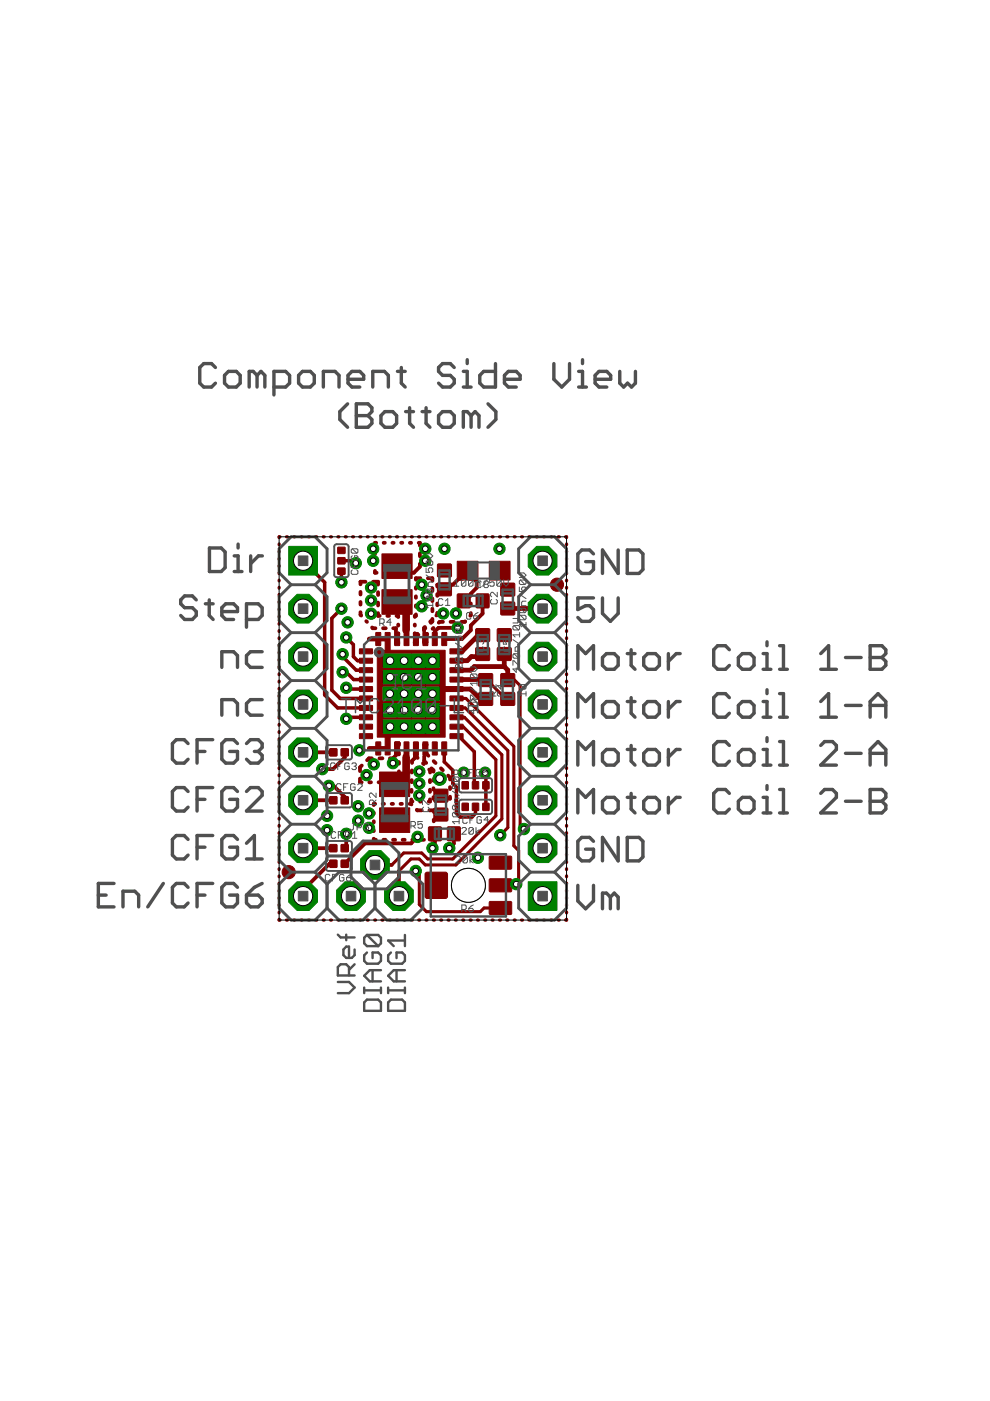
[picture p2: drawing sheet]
<svg xmlns="http://www.w3.org/2000/svg" width="210mm" height="297mm" viewBox="0 0 210 297" stroke-linecap="round" stroke-linejoin="round" font-family="sans-serif">
<g fill="#800000" stroke="#800000" stroke-width=".21">
<path d="M80.5 171.3h6.4v5.2h-6.4z"/>
<path d="M80.5 163.7h6.4v5.2h-6.4z"/>
<path d="M81 117.4h6.4v5.2h-6.4z"/>
<path d="M81 125h6.4v5.2h-6.4z"/>
<path d="M96.9 119h4.4v4h-4.4z"/>
<path d="M103.7 119h4.4v4h-4.4z"/>
<path d="M95.4 137.6h2.8v1h-2.8z"/>
<path d="M80 137.9h14.4v18.4h-14.4z"/>
</g>
<g fill="#800000" stroke="#800000" stroke-width=".21">
<path d="M72.3 158.8h1.5v1.5h-1.5z" fill-rule="evenodd"/>
<path d="M69.9 158.8h1.5v1.5h-1.5z" fill-rule="evenodd"/>
<path d="M98 170.3h1.3v1.5h-1.3z" fill-rule="evenodd"/>
<path d="M100.2 170.3h1.3v1.5h-1.3z" fill-rule="evenodd"/>
<path d="M102.4 170.3h1.3v1.5h-1.3z" fill-rule="evenodd"/>
<path d="M98 165.7h1.3v1.6h-1.3z" fill-rule="evenodd"/>
<path d="M100.2 165.7h1.3v1.6h-1.3z" fill-rule="evenodd"/>
<path d="M102.4 165.7h1.3v1.6h-1.3z" fill-rule="evenodd"/>
<path d="M72.3 182.4h1.5v1.5h-1.5z" fill-rule="evenodd"/>
<path d="M69.9 182.4h1.5v1.5h-1.5z" fill-rule="evenodd"/>
<path d="M72.3 179.1h1.5v1.5h-1.5z" fill-rule="evenodd"/>
<path d="M69.9 179.1h1.5v1.5h-1.5z" fill-rule="evenodd"/>
<path d="M72.3 168.9h1.5v1.5h-1.5z" fill-rule="evenodd"/>
<path d="M69.9 168.9h1.5v1.5h-1.5z" fill-rule="evenodd"/>
<path d="M103.8 191.2h4.6l.1 .2v2.4l-.3 .1h-4.4l-.1-.3v-2.2z" fill-rule="evenodd"/>
<path d="M103.8 186.3h4.6l.1 .3v2.4l-.3 .1h-4.4l-.1-.3v-2.2z" fill-rule="evenodd"/>
<path d="M103.8 181.5h4.6l.1 .3v2.4l-.3 .1h-4.4l-.1-.3v-2.2z" fill-rule="evenodd"/>
<path d="M90.2 185.1l.4-.2h3.8l.4 .2 .1 4.9-.2 .4-4.1 .1-.4-.2z" fill-rule="evenodd"/>
<path d="M71.6 116h1.5v1.3h-1.5z" fill-rule="evenodd"/>
<path d="M71.6 118.2h1.5v1.3h-1.5z" fill-rule="evenodd"/>
<path d="M71.6 120.4h1.5v1.3h-1.5z" fill-rule="evenodd"/>
<path d="M106.3 123.7h2.7l.2 .2-.1 2.4-.2 .1h-2.6l-.1-.3v-2.2z" fill-rule="evenodd"/>
<path d="M106.3 127.7h2.7l.2 .2-.1 2.4-.2 .1h-2.6l-.1-.3v-2.2z" fill-rule="evenodd"/>
<path d="M105.5 133.3h2.8l.1 .2v2.4l-.3 .2-2.6-.1-.1-.2v-2.3z" fill-rule="evenodd"/>
<path d="M105.5 137.3h2.8l.1 .2v2.4l-.3 .2-2.6-.1-.1-.2v-2.3z" fill-rule="evenodd"/>
<path d="M101.6 146.8h2.7l.2 .3-.1 2.3-.2 .2-2.6-.1-.1-.2v-2.2z" fill-rule="evenodd"/>
<path d="M101.6 142.8h2.7l.2 .3-.1 2.3-.2 .2-2.6-.1-.1-.2v-2.2z" fill-rule="evenodd"/>
<path d="M92.9 123.6h2.7l.1 .2v2.4l-.2 .1h-2.6l-.2-.2v-2.3z" fill-rule="evenodd"/>
<path d="M92.9 119.6h2.7l.1 .2v2.4l-.2 .1h-2.6l-.2-.2v-2.3z" fill-rule="evenodd"/>
<path d="M92.1 167.3h2.7l.2 .3-.1 2.4-.2 .1h-2.6l-.1-.3v-2.2z" fill-rule="evenodd"/>
<path d="M92.1 171.3h2.7l.2 .3-.1 2.4-.2 .1h-2.6l-.1-.3v-2.2z" fill-rule="evenodd"/>
<path d="M97 126l.2-.1h2.2l.3 .1v2.6l-.1 .3h-2.4l-.2-.1z" fill-rule="evenodd"/>
<path d="M101 126l.2-.1h2.2l.3 .1v2.6l-.1 .3h-2.4l-.2-.1z" fill-rule="evenodd"/>
<path d="M101 137.3h2.7l.1 .2v2.4l-.2 .2-2.6-.1-.2-.2v-2.3z" fill-rule="evenodd"/>
<path d="M101 133.3h2.7l.1 .2v2.4l-.2 .2-2.6-.1-.2-.2v-2.3z" fill-rule="evenodd"/>
<path d="M90.9 175.4l.2-.1h2.2l.3 .1v2.6l-.1 .2-2.4 .1-.2-.1z" fill-rule="evenodd"/>
<path d="M94.9 175.4l.2-.1h2.2l.3 .1v2.6l-.1 .2-2.4 .1-.2-.1z" fill-rule="evenodd"/>
<path d="M106.3 142.8h2.7l.2 .3-.1 2.3-.2 .2-2.6-.1-.1-.2v-2.2z" fill-rule="evenodd"/>
<path d="M106.3 146.8h2.7l.2 .3-.1 2.3-.2 .2-2.6-.1-.1-.2v-2.2z" fill-rule="evenodd"/>
<path d="M76.2 137.6h2.7l.1 .9-2.7 .1z" fill-rule="evenodd"/>
<path d="M76.2 139.6h2.7l.1 .9-2.7 .1z" fill-rule="evenodd"/>
<path d="M76.2 141.6h2.7l.1 .9-2.7 .1z" fill-rule="evenodd"/>
<path d="M76.2 143.6h2.7l.1 .9-2.7 .1z" fill-rule="evenodd"/>
<path d="M76.2 145.6h2.7l.1 .9-2.7 .1z" fill-rule="evenodd"/>
<path d="M76.2 147.6h2.7l.1 .9-2.7 .1z" fill-rule="evenodd"/>
<path d="M76.2 149.6h2.7l.1 .9-2.7 .1z" fill-rule="evenodd"/>
<path d="M76.2 151.6h2.7l.1 .9-2.7 .1z" fill-rule="evenodd"/>
<path d="M76.2 153.6l2.7-.1 .1 1-2.7 .1z" fill-rule="evenodd"/>
<path d="M76.2 155.6h2.7l.1 .9-2.7 .1z" fill-rule="evenodd"/>
<path d="M79.7 157.3l1 .1-.1 2.7-.9-.1z" fill-rule="evenodd"/>
<path d="M81.7 155.3l1 .1-.1 4.7-.9-.1z" fill-rule="evenodd"/>
<path d="M83.7 157.3l1 .1-.1 2.7-.9-.1z" fill-rule="evenodd"/>
<path d="M85.7 157.3l1 .1-.1 2.7-.9-.1z" fill-rule="evenodd"/>
<path d="M87.7 157.3l1 .1-.1 2.7-.9-.1z" fill-rule="evenodd"/>
<path d="M89.7 157.3l1 .1-.1 2.7-.9-.1z" fill-rule="evenodd"/>
<path d="M91.7 157.3l1 .1-.1 2.7-.9-.1z" fill-rule="evenodd"/>
<path d="M93.7 157.3l1 .1-.1 2.7-.9-.1z" fill-rule="evenodd"/>
<path d="M95.4 155.6h2.7l.1 .9-2.7 .1z" fill-rule="evenodd"/>
<path d="M95.4 153.6l2.7-.1 .1 1-2.7 .1z" fill-rule="evenodd"/>
<path d="M95.4 151.6h2.7l.1 .9-2.7 .1z" fill-rule="evenodd"/>
<path d="M95.4 149.6h2.7l.1 .9-2.7 .1z" fill-rule="evenodd"/>
<path d="M95.4 147.6h2.7l.1 .9-2.7 .1z" fill-rule="evenodd"/>
<path d="M93.4 145.6h4.7l.1 .9-4.7 .1z" fill-rule="evenodd"/>
<path d="M95.4 143.6h2.7l.1 .9-2.7 .1z" fill-rule="evenodd"/>
<path d="M95.4 141.6h2.7l.1 .9-2.7 .1z" fill-rule="evenodd"/>
<path d="M95.4 139.6h2.7l.1 .9-2.7 .1z" fill-rule="evenodd"/>
<path d="M93.7 134.1l1 .1-.1 2.7-.9-.1z" fill-rule="evenodd"/>
<path d="M91.7 134.1l1 .1-.1 2.7-.9-.1z" fill-rule="evenodd"/>
<path d="M89.7 134.1l1 .1-.1 2.7-.9-.1z" fill-rule="evenodd"/>
<path d="M87.7 134.1l1 .1-.1 2.7-.9-.1z" fill-rule="evenodd"/>
<path d="M85.7 134.1l1 .1-.1 2.7-.9-.1z" fill-rule="evenodd"/>
<path d="M83.7 134.1l1 .1-.1 2.7-.9-.1z" fill-rule="evenodd"/>
<path d="M81.7 134.1l1 .1-.1 4.7-.9-.1z" fill-rule="evenodd"/>
<path d="M79.7 134.1l1 .1-.1 2.7-.9-.1z" fill-rule="evenodd"/>
<path d="M86 146h2.3v2.2h-2.3z" fill-rule="evenodd"/>
<circle cx="61.2" cy="184.9" r="1.4"/>
<circle cx="118.1" cy="124" r="1.4"/>
</g>
<g fill="none" stroke="#800000" stroke-width=".8">
<path d="M79.5 117.1v.4M79.5 119.1v.3M79.8 115.1h-.3v.4M81.3 115.1h.3M83.2 115.1h.3M85 115.1h.3M86.9 115.1h.3M88.8 115.1h.2v.6M89 119.5v.7l-1.2 1.2h-.4M89 117.3v.6M76.4 125.5v.5M76.4 127.6v.6"/>
<path d="M76.4 129.8v.5l.2 .2M77.5 123.3h-1.1v.6M77.7 131.7l.1 .1M78.9 133l.1 .2h.6M79.1 123.3h1.1v.7M79.5 121v.4h.4M80.2 130v.6h.3M80.2 125.6v.6M80.2 127.8v.6M81.2 133.2h.6M81.5 121.4h.3M82.1 130.6h.4"/>
<path d="M82.2 135.5v1M83.4 133.2h.5v.8M83.4 121.4h.4M83.9 135.6v.7h.5v-.2M84.1 130.6h.3v.2M84.4 132.4v.3M84.4 134.3v.2M85.4 121.4h.4M87.9 132.4v.3M87.9 134.3v.2M88.2 130.3v.3h-.3v.2M88.2 124.5v.3"/>
<path d="M88.2 126.4v.3M88.2 128.4v.3M88.7 134.6l-.3 .3v1.3l-.5 .1v-.2M89.1 122.6h-.9v.3M90.1 132.9l-.2 .2v.7M90.2 133.2l-.3 .3M90.6 134.5l-.2 .1v1.6h-.5v-.8M90.7 122.6h1v.5M91.4 131.6l-.2 .2M91.7 124.7v.6M91.7 126.9v.5M91.7 129.1v.5"/>
<path d="M91.7 131.2v.6l-.3 .3M91.9 133.1l-.2 .2M92.7 129.9v.4l-.2 .2M92.7 126v.3M92.7 128v.3M93.6 124h-.9v.4M93.9 131.8h-.7l-.2 .2M95.5 131.8h.7M97 133.1h-4l-.8 .8v1.6M98.1 122.7h-.8l-1.3 1.3h-.9M98.6 131.7l-.8 .1M99.7 122.7h.7l.7 .6v1.3l-1.3 1.3v.4"/>
<path d="M99.8 127.9v.5M99.8 130l-.1 .6M102.3 127.4v2.7l-2.5 2.5v1l-1.9 1.9h-3.7M64.3 159.5h6.4M73.1 159.5v1.1l-2.5 2.5h-2.3M83.9 159.7v.4l-.6 .7h-.6M84.6 158v-.4h-.7v.5M84.6 159.6v.4M87.2 147.1h4.5M88.4 158.4v-.6h-.4v.7M88.4 160v.5l.1 .2M90.4 158v-.2h-.5v1"/>
<path d="M90.4 159.6v.2l.4 .4M64.3 179.8h6.4M64.3 169.7h6.4M69.7 166.6h1l2.4 2.4v.7M73.4 176.8v2.7M76.3 165.1v.8h.4M76.7 162.3l-.4 .4v.8M78.3 165.9h.4M78.8 160.8h-.6l-.4 .4M79.2 177.8v.3h.5M79.2 172.3v.2M79.2 174.1v.3"/>
<path d="M79.2 176v.2M79.5 170.4h-.3v.3M80.3 165.9h.3M80.5 160.8h.6M81.1 170.4h.3M81.3 178.1h.4M82.2 165.9h.4M83 170.4h.3M83.3 178.1h.5M84.6 161.6v.3M84.6 163.5v.4M84.6 165.5v.4h-.4"/>
<path d="M84.9 170.4h.3M85.4 178.1h.4M86.8 170.4l.4 .2M87.2 169.5v.4h.3M87.2 167.4v.5M87.3 165.4v.4M87.3 163.3v.5M87.4 178.1h.5M88 160.1v.6l-.6 .6v.5M88.4 171.7l.1 .1h.9M88.5 177.4l-1.3 1.4h-9.8l-4.3 4.3M89 169.9h.3"/>
<path d="M89.5 178.1h.4M89.7 161.8l.2 .2M89.9 160.4v.9l.5 .5M91 163.2l.2 .1v.5M91 171.8h1v.4M91.2 165.4v.4M91.2 167.4v.5M91.2 169.5v.4h-.3M91.5 162.9l.4 .4v.3M91.9 165.2v.3M91.9 167.1v.3M91.9 169v.3h1"/>
<path d="M91.9 161.4l.5 .4M91.9 177.7v.4h-.4M91.9 175.7v.4M92 173.8v.3M92.2 176.8v2.5l-.5 .5M93.5 162.9l.4 .4M95 164.4l.4 .4v.5M95.4 168.9v.4h-.9M95.4 166.9v.4M96.2 176.8v2.1l-1 .9M70.7 183.1h-.9l-5.3 5.4v1.2M79.5 183.4h3.6"/>
<path d="M84.6 184.7v5.3"/>
</g>
<path d="M95.8 148.1h3l10.1 10.1v21.1l1.1 1v6.6M96.8 150.1h1.8l9.1 9v16.4l-1.6 1.6M96.8 154.1h1.4l6.9 6.9v12l-9.1 9.1h-5.3l-1.3-1.3h-3.8l-2.5 2.6M96.8 152.1h1.7l7.9 7.9v13.6l-9.7 9.8h-6.5l-1.3-1.3h-1.8l-2.5 2.6M96.8 148.1h.1M103 144.2l.4 .1 3.9 3.9h.4M107.7 144.2l.1-.2h1.1l1.4 1.4v29.6l.8 .8M86.1 163.9l-2.4 2.4M88.1 184.7l.8 .7v6.4l1.5 1.5h11.4l.8-.8h3.5M105.9 187.5l.2 .2 .3-.2" fill="none" stroke="#800000" stroke-width=".66"/>
<g fill="none" stroke="#800000" stroke-width=".74">
<path d="M64.3 118.9l4.5 4.6v23.8l2.8 2.8h6M72.4 118.9h2.5l.5 .5M72.4 129.1l-2 2v15.2l1.7 1.8h5.5M72.4 121.1v2.4M72.6 138.7v.5l2.9 2.9h2.1M73.4 135.1l1.5 1.6v2.5l.9 .9h1.8M101.7 135.1h.2M72.6 142.5h.8l1.6 1.6h2.6M73.4 145.8l.3 .3h3.9M77.6 152.1h-3.9l-.3 .3M82.2 158.6l-.1 .1M94.2 158.7v2.8l1.8 1.8v2.8l.8 .8v5.6l.7 .7h2.6l.7-.7v-1.4"/>
<path d="M96.8 156.1h.6l3.2 3.3v6.8l.2 .3M73.4 179.5l-.3 .3M102.8 163.8l.2 .2v7.1M64.5 189.7l-.2 .3M110 186.9l-.5 .6h-3.1"/>
</g>
<g fill="none" stroke="#800000" stroke-width=".7">
<path d="M59.2 115.3v.2M59.2 116.9v.1M59.2 118.4v.2M59.2 119.9v.2M59.4 113.8h-.2v.2M60.7 113.8h.2M62.3 113.8h.2M63.9 113.8h.2M65.4 113.8h.2M67 113.8h.2M68.5 113.8h.2M70.1 113.8h.2"/>
<path d="M71.6 113.8h.2M73.2 113.8h.2M74.8 113.8h.2M76.3 113.8h.2M77.9 113.8h.2M79.4 113.8h.2M81 113.8h.2M82.5 113.8h.2M84.1 113.8h.2M85.7 113.8h.2M87.2 113.8h.2M88.8 113.8h.2"/>
<path d="M90.3 113.8h.2M91.9 113.8h.2M93.5 113.8h.1M95 113.8h.2M96.6 113.8h.2M98.1 113.8h.2M99.7 113.8h.2M101.2 113.8h.2M102.8 113.8h.2M104.4 113.8h.1M105.9 113.8h.2M107.5 113.8h.2"/>
<path d="M109 113.8h.2M110.6 113.8h.2M112.1 113.8h.2M113.7 113.8h.2M115.3 113.8h.1M116.8 113.8h.2M118.4 113.8h.2M119.9 113.8h.2v.2M120.1 115.3v.2M120.1 116.9v.1M120.1 118.4v.2M120.1 119.9v.2"/>
<path d="M59.2 121.5v.1M59.2 123v.2M59.2 124.5v.2M59.2 126v.2M59.2 127.6v.1M59.2 129.1v.2M59.2 130.6v.2M59.2 132.2v.1M59.2 133.7v.2M59.2 135.2v.2M59.2 136.8v.1M59.2 138.3v.2"/>
<path d="M59.2 139.8v.2M120.1 121.5v.1M120.1 123v.2M120.1 124.5v.2M120.1 126v.2M120.1 127.6v.1M120.1 129.1v.2M120.1 130.6v.2M120.1 132.2v.1M120.1 133.7v.2M120.1 135.2v.2M120.1 136.8v.1"/>
<path d="M120.1 138.3v.2M120.1 139.8v.2M59.2 141.4v.1M59.2 142.9v.1M59.2 144.4v.2M59.2 145.9v.2M59.2 147.5v.1M59.2 149v.2M59.2 150.5v.2M59.2 152.1v.1M59.2 153.6v.2M59.2 155.1v.2"/>
<path d="M59.2 156.7v.1M59.2 158.2v.1M59.2 159.7v.2M120.1 141.4v.1M120.1 142.9v.1M120.1 144.4v.2M120.1 145.9v.2M120.1 147.5v.1M120.1 149v.2M120.1 150.5v.2M120.1 152.1v.1M120.1 153.6v.2"/>
<path d="M120.1 155.1v.2M120.1 156.7v.1M120.1 158.2v.1M120.1 159.7v.2M59.2 161.2v.2M59.2 162.8v.1M59.2 164.3v.2M59.2 165.8v.2M59.2 167.4v.1M59.2 168.9v.2M59.2 170.4v.2M59.2 172v.1"/>
<path d="M59.2 173.5v.2M59.2 175v.2M59.2 176.6v.1M59.2 178.1v.1M59.2 179.6v.2M120.1 161.2v.2M120.1 162.8v.1M120.1 164.3v.2M120.1 165.8v.2M120.1 167.4v.1M120.1 168.9v.2M120.1 170.4v.2"/>
<path d="M120.1 172v.1M120.1 173.5v.2M120.1 175v.2M120.1 176.6v.1M120.1 178.1v.1M120.1 179.6v.2M59.2 194.9v.2h.2M59.2 181.1v.2M59.2 182.7v.1M59.2 184.2v.2M59.2 185.7v.2M59.2 187.3v.1"/>
<path d="M59.2 188.8v.2M59.2 190.3v.2M59.2 191.8v.2M59.2 193.4v.1M60.7 195.1h.2M62.3 195.1h.2M63.9 195.1h.2M65.4 195.1h.2M67 195.1h.2M68.5 195.1h.2M70.1 195.1h.2M71.6 195.1h.2"/>
<path d="M73.2 195.1h.2M74.8 195.1h.2M76.3 195.1h.2M77.9 195.1h.2M79.4 195.1h.2M81 195.1h.2M82.5 195.1h.2M84.1 195.1h.2M85.7 195.1h.2M87.2 195.1h.2M88.8 195.1h.2M90.3 195.1h.2"/>
<path d="M91.9 195.1h.2M93.5 195.1h.1M95 195.1h.2M96.6 195.1h.2M98.1 195.1h.2M99.7 195.1h.2M101.2 195.1h.2M102.8 195.1h.2M104.4 195.1h.1M105.9 195.1h.2M107.5 195.1h.2M109 195.1h.2"/>
<path d="M110.6 195.1h.2M112.1 195.1h.2M113.7 195.1h.2M115.3 195.1h.1M116.8 195.1h.2M118.4 195.1h.2M120.1 181.1v.2M120.1 182.7v.1M120.1 184.2v.2M120.1 185.7v.2M120.1 187.3v.1M120.1 188.8v.2"/>
<path d="M120.1 190.3v.2M120.1 191.8v.2M120.1 193.4v.1M120.1 194.9v.2h-.2"/>
</g>
<g fill="none" stroke="#800000" stroke-width="1">
<path d="M78.3 135.5h3.9M84.2 127.6l1 1M86.1 133.6l.1 1.9M101.7 135.1h-.8l-2.9 3h-1.2M102.3 134.7l-.4 .4M102.3 138.7l-.5 .5h-1.9l-.8 .9h-2.3M106.9 138.7v2.6M107.7 129l7.3 .1M78.3 158.7h3.8M86.2 158.7l-.1 1.8M91.7 147.1v-1h8l2 2 1.3 .1M96.8 144.1l6.2 .1"/>
<path d="M106.9 141.3h-6.3l-.8 .8h-3M106.9 141.3l.8 .8v2.1"/>
</g>
<path d="M84.2 127.6l1.9 2v4M86.1 160.5v3.4" fill="none" stroke="#800000" stroke-width="1.6"/>
<path d="M61.2 115.8h6.1v6.1h-6.1z" fill="#008000" stroke="#008000" stroke-width=".21"/>
<circle cx="64.3" cy="118.9" r="2.03" fill="#fff" stroke="#000" stroke-width=".21"/>
<circle cx="64.3" cy="129.1" r="3.3" fill="#008000" stroke="#008000" stroke-width=".21"/>
<circle cx="64.3" cy="129.1" r="2.03" fill="#fff" stroke="#000" stroke-width=".21"/>
<circle cx="64.3" cy="139.2" r="3.3" fill="#008000" stroke="#008000" stroke-width=".21"/>
<circle cx="64.3" cy="139.2" r="2.03" fill="#fff" stroke="#000" stroke-width=".21"/>
<circle cx="64.3" cy="149.4" r="3.3" fill="#008000" stroke="#008000" stroke-width=".21"/>
<circle cx="64.3" cy="149.4" r="2.03" fill="#fff" stroke="#000" stroke-width=".21"/>
<circle cx="64.3" cy="159.5" r="3.3" fill="#008000" stroke="#008000" stroke-width=".21"/>
<circle cx="64.3" cy="159.5" r="2.03" fill="#fff" stroke="#000" stroke-width=".21"/>
<circle cx="64.3" cy="169.7" r="3.3" fill="#008000" stroke="#008000" stroke-width=".21"/>
<circle cx="64.3" cy="169.7" r="2.03" fill="#fff" stroke="#000" stroke-width=".21"/>
<circle cx="64.3" cy="179.8" r="3.3" fill="#008000" stroke="#008000" stroke-width=".21"/>
<circle cx="64.3" cy="179.8" r="2.03" fill="#fff" stroke="#000" stroke-width=".21"/>
<circle cx="64.3" cy="190" r="3.3" fill="#008000" stroke="#008000" stroke-width=".21"/>
<circle cx="64.3" cy="190" r="2.03" fill="#fff" stroke="#000" stroke-width=".21"/>
<path d="M112 186.9h6.1v6.1h-6.1z" fill="#008000" stroke="#008000" stroke-width=".21"/>
<circle cx="115" cy="190" r="2.03" fill="#fff" stroke="#000" stroke-width=".21"/>
<circle cx="115" cy="179.8" r="3.3" fill="#008000" stroke="#008000" stroke-width=".21"/>
<circle cx="115" cy="179.8" r="2.03" fill="#fff" stroke="#000" stroke-width=".21"/>
<circle cx="115" cy="169.7" r="3.3" fill="#008000" stroke="#008000" stroke-width=".21"/>
<circle cx="115" cy="169.7" r="2.03" fill="#fff" stroke="#000" stroke-width=".21"/>
<circle cx="115" cy="159.5" r="3.3" fill="#008000" stroke="#008000" stroke-width=".21"/>
<circle cx="115" cy="159.5" r="2.03" fill="#fff" stroke="#000" stroke-width=".21"/>
<circle cx="115" cy="149.4" r="3.3" fill="#008000" stroke="#008000" stroke-width=".21"/>
<circle cx="115" cy="149.4" r="2.03" fill="#fff" stroke="#000" stroke-width=".21"/>
<circle cx="115" cy="139.2" r="3.3" fill="#008000" stroke="#008000" stroke-width=".21"/>
<circle cx="115" cy="139.2" r="2.03" fill="#fff" stroke="#000" stroke-width=".21"/>
<circle cx="115" cy="129.1" r="3.3" fill="#008000" stroke="#008000" stroke-width=".21"/>
<circle cx="115" cy="129.1" r="2.03" fill="#fff" stroke="#000" stroke-width=".21"/>
<circle cx="115" cy="118.9" r="3.3" fill="#008000" stroke="#008000" stroke-width=".21"/>
<circle cx="115" cy="118.9" r="2.03" fill="#fff" stroke="#000" stroke-width=".21"/>
<circle cx="79.5" cy="183.4" r="3.3" fill="#008000" stroke="#008000" stroke-width=".21"/>
<circle cx="79.5" cy="183.4" r="2.03" fill="#fff" stroke="#000" stroke-width=".21"/>
<circle cx="84.6" cy="190" r="3.3" fill="#008000" stroke="#008000" stroke-width=".21"/>
<circle cx="84.6" cy="190" r="2.03" fill="#fff" stroke="#000" stroke-width=".21"/>
<circle cx="74.4" cy="190" r="3.3" fill="#008000" stroke="#008000" stroke-width=".21"/>
<circle cx="74.4" cy="190" r="2.03" fill="#fff" stroke="#000" stroke-width=".21"/>
<circle cx="88.5" cy="177.4" r="1.21" fill="#008000" stroke="#008000" stroke-width=".21"/>
<circle cx="88.5" cy="177.4" r=".59" fill="#fff" stroke="#000" stroke-width=".21"/>
<circle cx="106.1" cy="177.1" r="1.21" fill="#008000" stroke="#008000" stroke-width=".21"/>
<circle cx="106.1" cy="177.1" r=".59" fill="#fff" stroke="#000" stroke-width=".21"/>
<circle cx="73.4" cy="176.8" r="1.21" fill="#008000" stroke="#008000" stroke-width=".21"/>
<circle cx="73.4" cy="176.8" r=".59" fill="#fff" stroke="#000" stroke-width=".21"/>
<circle cx="72.6" cy="142.5" r="1.21" fill="#008000" stroke="#008000" stroke-width=".21"/>
<circle cx="72.6" cy="142.5" r=".59" fill="#fff" stroke="#000" stroke-width=".21"/>
<circle cx="69.7" cy="166.6" r="1.21" fill="#008000" stroke="#008000" stroke-width=".21"/>
<circle cx="69.7" cy="166.6" r=".59" fill="#fff" stroke="#000" stroke-width=".21"/>
<circle cx="72.6" cy="138.7" r="1.21" fill="#008000" stroke="#008000" stroke-width=".21"/>
<circle cx="72.6" cy="138.7" r=".59" fill="#fff" stroke="#000" stroke-width=".21"/>
<circle cx="68.3" cy="163.1" r="1.21" fill="#008000" stroke="#008000" stroke-width=".21"/>
<circle cx="68.3" cy="163.1" r=".59" fill="#fff" stroke="#000" stroke-width=".21"/>
<circle cx="73.4" cy="135.1" r="1.21" fill="#008000" stroke="#008000" stroke-width=".21"/>
<circle cx="73.4" cy="135.1" r=".59" fill="#fff" stroke="#000" stroke-width=".21"/>
<circle cx="72.4" cy="129.1" r="1.21" fill="#008000" stroke="#008000" stroke-width=".21"/>
<circle cx="72.4" cy="129.1" r=".59" fill="#fff" stroke="#000" stroke-width=".21"/>
<circle cx="96.7" cy="130.1" r="1.21" fill="#008000" stroke="#008000" stroke-width=".21"/>
<circle cx="96.7" cy="130.1" r=".59" fill="#fff" stroke="#000" stroke-width=".21"/>
<circle cx="93.2" cy="165.1" r="1.42" fill="#008000" stroke="#008000" stroke-width=".21"/>
<circle cx="93.2" cy="165.1" r=".8" fill="#fff" stroke="#000" stroke-width=".21"/>
<circle cx="94" cy="130.1" r="1.21" fill="#008000" stroke="#008000" stroke-width=".21"/>
<circle cx="94" cy="130.1" r=".59" fill="#fff" stroke="#000" stroke-width=".21"/>
<circle cx="79.1" cy="116.4" r="1.21" fill="#008000" stroke="#008000" stroke-width=".21"/>
<circle cx="79.1" cy="116.4" r=".59" fill="#fff" stroke="#000" stroke-width=".21"/>
<circle cx="79.1" cy="118.9" r="1.21" fill="#008000" stroke="#008000" stroke-width=".21"/>
<circle cx="79.1" cy="118.9" r=".59" fill="#fff" stroke="#000" stroke-width=".21"/>
<circle cx="90.2" cy="118.9" r="1.21" fill="#008000" stroke="#008000" stroke-width=".21"/>
<circle cx="90.2" cy="118.9" r=".59" fill="#fff" stroke="#000" stroke-width=".21"/>
<circle cx="78.2" cy="172.5" r="1.21" fill="#008000" stroke="#008000" stroke-width=".21"/>
<circle cx="78.2" cy="172.5" r=".59" fill="#fff" stroke="#000" stroke-width=".21"/>
<circle cx="75.9" cy="170.9" r="1.21" fill="#008000" stroke="#008000" stroke-width=".21"/>
<circle cx="75.9" cy="170.9" r=".59" fill="#fff" stroke="#000" stroke-width=".21"/>
<circle cx="75.9" cy="174" r="1.21" fill="#008000" stroke="#008000" stroke-width=".21"/>
<circle cx="75.9" cy="174" r=".59" fill="#fff" stroke="#000" stroke-width=".21"/>
<circle cx="76.2" cy="159.1" r="1.21" fill="#008000" stroke="#008000" stroke-width=".21"/>
<circle cx="76.2" cy="159.1" r=".59" fill="#fff" stroke="#000" stroke-width=".21"/>
<path d="M81.3 138.7h2.8v2.8h-2.8z" fill="#008000" stroke="#008000" stroke-width=".21"/>
<circle cx="82.7" cy="140.1" r=".8" fill="#fff" stroke="#000" stroke-width=".21"/>
<path d="M84.3 138.7h2.8v2.8h-2.8z" fill="#008000" stroke="#008000" stroke-width=".21"/>
<circle cx="85.7" cy="140.1" r=".8" fill="#fff" stroke="#000" stroke-width=".21"/>
<path d="M87.3 138.7h2.8v2.8h-2.8z" fill="#008000" stroke="#008000" stroke-width=".21"/>
<circle cx="88.7" cy="140.1" r=".8" fill="#fff" stroke="#000" stroke-width=".21"/>
<path d="M90.3 138.7h2.8v2.8h-2.8z" fill="#008000" stroke="#008000" stroke-width=".21"/>
<circle cx="91.7" cy="140.1" r=".8" fill="#fff" stroke="#000" stroke-width=".21"/>
<path d="M81.3 142.2h2.8v2.8h-2.8z" fill="#008000" stroke="#008000" stroke-width=".21"/>
<circle cx="82.7" cy="143.6" r=".8" fill="#fff" stroke="#000" stroke-width=".21"/>
<path d="M84.3 142.2h2.8v2.8h-2.8z" fill="#008000" stroke="#008000" stroke-width=".21"/>
<circle cx="85.7" cy="143.6" r=".8" fill="#fff" stroke="#000" stroke-width=".21"/>
<path d="M87.3 142.2h2.8v2.8h-2.8z" fill="#008000" stroke="#008000" stroke-width=".21"/>
<circle cx="88.7" cy="143.6" r=".8" fill="#fff" stroke="#000" stroke-width=".21"/>
<path d="M90.3 142.2h2.8v2.8h-2.8z" fill="#008000" stroke="#008000" stroke-width=".21"/>
<circle cx="91.7" cy="143.6" r=".8" fill="#fff" stroke="#000" stroke-width=".21"/>
<path d="M84.3 145.7h2.8v2.8h-2.8z" fill="#008000" stroke="#008000" stroke-width=".21"/>
<circle cx="85.7" cy="147.1" r=".8" fill="#fff" stroke="#000" stroke-width=".21"/>
<path d="M87.3 145.7h2.8v2.8h-2.8z" fill="#008000" stroke="#008000" stroke-width=".21"/>
<circle cx="88.7" cy="147.1" r=".8" fill="#fff" stroke="#000" stroke-width=".21"/>
<path d="M84.3 149.2h2.8v2.8h-2.8z" fill="#008000" stroke="#008000" stroke-width=".21"/>
<circle cx="85.7" cy="150.6" r=".8" fill="#fff" stroke="#000" stroke-width=".21"/>
<path d="M81.3 149.2h2.8v2.8h-2.8z" fill="#008000" stroke="#008000" stroke-width=".21"/>
<circle cx="82.7" cy="150.6" r=".8" fill="#fff" stroke="#000" stroke-width=".21"/>
<path d="M87.3 149.2h2.8v2.8h-2.8z" fill="#008000" stroke="#008000" stroke-width=".21"/>
<circle cx="88.7" cy="150.6" r=".8" fill="#fff" stroke="#000" stroke-width=".21"/>
<path d="M90.3 149.2h2.8v2.8h-2.8z" fill="#008000" stroke="#008000" stroke-width=".21"/>
<circle cx="91.7" cy="150.6" r=".8" fill="#fff" stroke="#000" stroke-width=".21"/>
<path d="M81.3 152.7h2.8v2.8h-2.8z" fill="#008000" stroke="#008000" stroke-width=".21"/>
<circle cx="82.7" cy="154.1" r=".8" fill="#fff" stroke="#000" stroke-width=".21"/>
<path d="M84.3 152.7h2.8v2.8h-2.8z" fill="#008000" stroke="#008000" stroke-width=".21"/>
<circle cx="85.7" cy="154.1" r=".8" fill="#fff" stroke="#000" stroke-width=".21"/>
<path d="M87.3 152.7h2.8v2.8h-2.8z" fill="#008000" stroke="#008000" stroke-width=".21"/>
<circle cx="88.7" cy="154.1" r=".8" fill="#fff" stroke="#000" stroke-width=".21"/>
<circle cx="90.2" cy="116.4" r="1.21" fill="#008000" stroke="#008000" stroke-width=".21"/>
<circle cx="90.2" cy="116.4" r=".59" fill="#fff" stroke="#000" stroke-width=".21"/>
<circle cx="94.2" cy="116.4" r="1.21" fill="#008000" stroke="#008000" stroke-width=".21"/>
<circle cx="94.2" cy="116.4" r=".59" fill="#fff" stroke="#000" stroke-width=".21"/>
<circle cx="73.7" cy="132" r="1.21" fill="#008000" stroke="#008000" stroke-width=".21"/>
<circle cx="73.7" cy="132" r=".59" fill="#fff" stroke="#000" stroke-width=".21"/>
<path d="M90.3 152.7h2.8v2.8h-2.8z" fill="#008000" stroke="#008000" stroke-width=".21"/>
<circle cx="91.7" cy="154.1" r=".8" fill="#fff" stroke="#000" stroke-width=".21"/>
<circle cx="78.2" cy="175.5" r="1.21" fill="#008000" stroke="#008000" stroke-width=".21"/>
<circle cx="78.2" cy="175.5" r=".59" fill="#fff" stroke="#000" stroke-width=".21"/>
<circle cx="105.9" cy="116.4" r="1.21" fill="#008000" stroke="#008000" stroke-width=".21"/>
<circle cx="105.9" cy="116.4" r=".59" fill="#fff" stroke="#000" stroke-width=".21"/>
<circle cx="69.3" cy="173" r="1.21" fill="#008000" stroke="#008000" stroke-width=".21"/>
<circle cx="69.3" cy="173" r=".59" fill="#fff" stroke="#000" stroke-width=".21"/>
<circle cx="69.3" cy="176" r="1.21" fill="#008000" stroke="#008000" stroke-width=".21"/>
<circle cx="69.3" cy="176" r=".59" fill="#fff" stroke="#000" stroke-width=".21"/>
<circle cx="101.3" cy="181.9" r="1.21" fill="#008000" stroke="#008000" stroke-width=".21"/>
<circle cx="101.3" cy="181.9" r=".59" fill="#fff" stroke="#000" stroke-width=".21"/>
<circle cx="98.3" cy="163.8" r="1.21" fill="#008000" stroke="#008000" stroke-width=".21"/>
<circle cx="98.3" cy="163.8" r=".59" fill="#fff" stroke="#000" stroke-width=".21"/>
<path d="M81.2 145.7h2.9v2.8h-2.9z" fill="#008000" stroke="#008000" stroke-width=".21"/>
<circle cx="82.6" cy="147.1" r=".8" fill="#fff" stroke="#000" stroke-width=".21"/>
<path d="M90.3 145.7h2.8v2.8h-2.8z" fill="#008000" stroke="#008000" stroke-width=".21"/>
<circle cx="91.7" cy="147.1" r=".8" fill="#fff" stroke="#000" stroke-width=".21"/>
<circle cx="78.7" cy="124.6" r="1.21" fill="#008000" stroke="#008000" stroke-width=".21"/>
<circle cx="78.7" cy="124.6" r=".59" fill="#fff" stroke="#000" stroke-width=".21"/>
<circle cx="78.7" cy="130.1" r="1.21" fill="#008000" stroke="#008000" stroke-width=".21"/>
<circle cx="78.7" cy="130.1" r=".59" fill="#fff" stroke="#000" stroke-width=".21"/>
<circle cx="78.7" cy="127.3" r="1.21" fill="#008000" stroke="#008000" stroke-width=".21"/>
<circle cx="78.7" cy="127.3" r=".59" fill="#fff" stroke="#000" stroke-width=".21"/>
<circle cx="90.4" cy="126.3" r="1.21" fill="#008000" stroke="#008000" stroke-width=".21"/>
<circle cx="90.4" cy="126.3" r=".59" fill="#fff" stroke="#000" stroke-width=".21"/>
<circle cx="89.4" cy="128.5" r="1.21" fill="#008000" stroke="#008000" stroke-width=".21"/>
<circle cx="89.4" cy="128.5" r=".59" fill="#fff" stroke="#000" stroke-width=".21"/>
<circle cx="89.4" cy="124" r="1.21" fill="#008000" stroke="#008000" stroke-width=".21"/>
<circle cx="89.4" cy="124" r=".59" fill="#fff" stroke="#000" stroke-width=".21"/>
<circle cx="88.9" cy="163.6" r="1.21" fill="#008000" stroke="#008000" stroke-width=".21"/>
<circle cx="88.9" cy="163.6" r=".59" fill="#fff" stroke="#000" stroke-width=".21"/>
<circle cx="88.9" cy="166.1" r="1.21" fill="#008000" stroke="#008000" stroke-width=".21"/>
<circle cx="88.9" cy="166.1" r=".59" fill="#fff" stroke="#000" stroke-width=".21"/>
<circle cx="88.9" cy="168.7" r="1.21" fill="#008000" stroke="#008000" stroke-width=".21"/>
<circle cx="88.9" cy="168.7" r=".59" fill="#fff" stroke="#000" stroke-width=".21"/>
<circle cx="79.2" cy="162.1" r="1.21" fill="#008000" stroke="#008000" stroke-width=".21"/>
<circle cx="79.2" cy="162.1" r=".59" fill="#fff" stroke="#000" stroke-width=".21"/>
<circle cx="83.3" cy="161.8" r="1.21" fill="#008000" stroke="#008000" stroke-width=".21"/>
<circle cx="83.3" cy="161.8" r=".59" fill="#fff" stroke="#000" stroke-width=".21"/>
<circle cx="77.7" cy="164.3" r="1.21" fill="#008000" stroke="#008000" stroke-width=".21"/>
<circle cx="77.7" cy="164.3" r=".59" fill="#fff" stroke="#000" stroke-width=".21"/>
<circle cx="95.2" cy="179.8" r="1.21" fill="#008000" stroke="#008000" stroke-width=".21"/>
<circle cx="95.2" cy="179.8" r=".59" fill="#fff" stroke="#000" stroke-width=".21"/>
<circle cx="111.1" cy="175.8" r="1.21" fill="#008000" stroke="#008000" stroke-width=".21"/>
<circle cx="111.1" cy="175.8" r=".59" fill="#fff" stroke="#000" stroke-width=".21"/>
<circle cx="73.4" cy="152.4" r="1.21" fill="#008000" stroke="#008000" stroke-width=".21"/>
<circle cx="73.4" cy="152.4" r=".59" fill="#fff" stroke="#000" stroke-width=".21"/>
<circle cx="72.4" cy="123.5" r="1.21" fill="#008000" stroke="#008000" stroke-width=".21"/>
<circle cx="72.4" cy="123.5" r=".59" fill="#fff" stroke="#000" stroke-width=".21"/>
<circle cx="102.8" cy="163.8" r="1.21" fill="#008000" stroke="#008000" stroke-width=".21"/>
<circle cx="102.8" cy="163.8" r=".59" fill="#fff" stroke="#000" stroke-width=".21"/>
<circle cx="97" cy="133.1" r="1.21" fill="#008000" stroke="#008000" stroke-width=".21"/>
<circle cx="97" cy="133.1" r=".59" fill="#fff" stroke="#000" stroke-width=".21"/>
<circle cx="109.5" cy="187.5" r="1.21" fill="#008000" stroke="#008000" stroke-width=".21"/>
<circle cx="109.5" cy="187.5" r=".59" fill="#fff" stroke="#000" stroke-width=".21"/>
<circle cx="91.7" cy="179.8" r="1.21" fill="#008000" stroke="#008000" stroke-width=".21"/>
<circle cx="91.7" cy="179.8" r=".59" fill="#fff" stroke="#000" stroke-width=".21"/>
<circle cx="88.1" cy="184.7" r="1.21" fill="#008000" stroke="#008000" stroke-width=".21"/>
<circle cx="88.1" cy="184.7" r=".59" fill="#fff" stroke="#000" stroke-width=".21"/>
<circle cx="73.4" cy="145.8" r="1.21" fill="#008000" stroke="#008000" stroke-width=".21"/>
<circle cx="73.4" cy="145.8" r=".59" fill="#fff" stroke="#000" stroke-width=".21"/>
<circle cx="75.4" cy="119.4" r="1.21" fill="#008000" stroke="#008000" stroke-width=".21"/>
<circle cx="75.4" cy="119.4" r=".59" fill="#fff" stroke="#000" stroke-width=".21"/>
<g fill="none" stroke="#505050" stroke-width=".61">
<path d="M61.7 124l-2.5-2.6v-5l2.5-2.6h5.1l2.5 2.6v5l-2.5 2.6M61.7 124l-2.5 2.5v5.1l2.5 2.5M61.7 134.1l-2.5 2.6v5.1l2.5 2.5M61.7 124h5.1M61.7 134.1h5.1M66.8 124l2.5 2.5v5.1l-2.5 2.5M66.8 134.1l2.5 2.6v5.1l-2.5 2.5M81.6 121v5.7M86.7 121v5.7M112.5 124l-2.5-2.6v-5l2.5-2.6h5.1l2.5 2.6v5l-2.5 2.6M112.5 124h5.1M112.5 134.1h5.1"/>
<path d="M112.5 134.1l-2.5 2.6v5.1l2.5 2.5M112.5 124l-2.5 2.5v5.1l2.5 2.5M117.6 124l2.5 2.5v5.1l-2.5 2.5M117.6 134.1l2.5 2.6v5.1l-2.5 2.5M61.7 144.3l-2.5 2.5v5.1l2.5 2.5M61.7 154.4l-2.5 2.6v5.1l2.5 2.5M61.7 154.4h5.1M61.7 144.3h5.1M66.8 144.3l2.5 2.5v5.1l-2.5 2.5M66.8 154.4l2.5 2.6v5.1l-2.5 2.5M112.5 154.4h5.1M112.5 144.3h5.1"/>
<path d="M112.5 144.3l-2.5 2.5v5.1l2.5 2.5M112.5 154.4l-2.5 2.6v5.1l2.5 2.5M117.6 144.3l2.5 2.5v5.1l-2.5 2.5M117.6 154.4l2.5 2.6v5.1l-2.5 2.5M61.7 174.8l-2.5 2.5v5.1l2.5 2.5M61.7 174.8h5.1M61.7 164.6l-2.5 2.5v5.1l2.5 2.6M61.7 164.6h5.1M66.8 164.6l2.5 2.5v5.1l-2.5 2.6M66.8 174.8l2.5 2.5v5.1l-2.5 2.5M77 178.3h5l2.6 2.5v5.1l-2.6 2.6h-5l-2.6-2.6v-5.1zM81.1 167.2v5.7"/>
<path d="M86.2 167.2v5.7M112.5 174.8h5.1M112.5 164.6h5.1M112.5 164.6l-2.5 2.5v5.1l2.5 2.6M112.5 174.8l-2.5 2.5v5.1l2.5 2.5M117.6 164.6l2.5 2.5v5.1l-2.5 2.6M117.6 174.8l2.5 2.5v5.1l-2.5 2.5M61.7 184.9h5.1M61.7 184.9l-2.5 2.6v5l2.5 2.6h5.1l2.5-2.6M66.8 184.9l2.5 2.6M69.3 187.5v5M69.3 187.5l2.6-2.6h5.1l2.5 2.6"/>
<path d="M69.3 192.5l2.6 2.6h5.1l2.5-2.6M79.5 187.5l2.5-2.6h5.1l2.6 2.6v5l-2.6 2.6h-5.1l-2.5-2.6M79.5 187.5v5M112.5 184.9h5.1M112.5 184.9l-2.5 2.6v5l2.5 2.6h5.1l2.5-2.6v-5l-2.5-2.6"/>
</g>
<path d="M71 115.6l.4-.2h2l.5 .3v6.2l-.3 .5h-2.2l-.5-.4zM69.2 158.2l.4-.2h4.7l.3 .5v2.2l-.5 .3h-4.8l-.2-.5zM69.2 168.4l.4-.3 4.7 .1 .3 .5v2.2l-.5 .3-4.8-.1-.2-.4zM69.3 178.4l5-.1 .3 .5-.1 2.3-.4 .3-4.8-.1-.2-.5v-2zM97.4 169.8l.4-.3 6.2 .1 .3 .5v2.2l-.5 .3h-6.1l-.4-.5zM97.4 165.2l.4-.2h6.2l.3 .5v2.2l-.5 .3h-6.1l-.4-.5zM69.2 181.8l.4-.2h4.7l.3 .5v2.2l-.5 .4-4.8-.1-.2-.5z" fill="none" stroke="#505050" stroke-width=".4"/>
<g fill="none" stroke="#505050" stroke-width=".51">
<path d="M78.8 135.1h18.4v24h-20v-22.4zM93.1 120.9h2.2v4h-2.2zM93.1 124.1h2.2M93.1 121.8h2.2M98.3 126.3h4v2.2h-4zM99.1 126.3v2.2M101.3 134.7h2.1v4h-2.1zM101.3 135.5h2.1M101.3 137.9h2.1M101.5 126.3v2.2M105.8 134.7h2.2v4h-2.2zM105.8 135.5h2.2"/>
<path d="M105.8 137.9h2.2M106.6 125h2.2v4h-2.2zM106.6 125.8h2.2M106.6 128.2h2.2M101.9 144.2h2.2v4h-2.2zM101.9 147.4h2.2M101.9 145h2.2M106.6 144.2h2.2v4h-2.2zM106.6 147.4h2.2M106.6 145h2.2M92.2 175.7h4v2.2h-4zM92.4 168.7h2.2v4h-2.2z"/>
<path d="M92.4 169.5h2.2M92.4 171.9h2.2M93 175.7v2.2M95.4 175.7v2.2M91.3 181.1h16v13.2h-16zM96.1 187.7h6.4M99.3 184.5v6.4"/>
<circle cx="99.3" cy="187.7" r="3.2"/>
</g>
<path d="M79.8 137.4a1.05 1.05 0 0 1 1.6 .5 1.05 1.05 0 0 1-.8 1.4 1.05 1.05 0 0 1-1.3-1h.5a.55 .55 0 0 1 .8-.6 .55 .55 0 0 1 .2 .9 .55 .55 0 0 1-.9-.1l-.1-.2h-.5z" fill-rule="evenodd" fill="#505050" stroke="#505050" stroke-width=".21"/>
<g fill="#505050" stroke="#505050" stroke-width=".21">
<path d="M63.2 178.8h2.1v2h-2.1z"/>
<path d="M63.2 168.7h2.1v2h-2.1z"/>
<path d="M63.2 158.5h2.1v2h-2.1z"/>
<path d="M63.2 148.3h2.1v2.1h-2.1z"/>
<path d="M63.2 138.2h2.1v2h-2.1z"/>
<path d="M63.2 128h2.1v2.1h-2.1z"/>
<path d="M63.2 117.9h2.1v2h-2.1z"/>
<path d="M63.2 189h2.1v2h-2.1z"/>
<path d="M114 128h2.1v2.1h-2.1z"/>
<path d="M114 138.2h2.1v2h-2.1z"/>
<path d="M114 148.3h2.1v2.1h-2.1z"/>
<path d="M114 158.5h2.1v2h-2.1z"/>
<path d="M114 168.7h2.1v2h-2.1z"/>
<path d="M114 178.8h2.1v2h-2.1z"/>
<path d="M114 189h2.1v2h-2.1z"/>
<path d="M114 117.9h2.1v2h-2.1z"/>
<path d="M80.8 172.8h5.7v1.4h-5.7z"/>
<path d="M80.8 165.9h5.7v1.4h-5.7z"/>
<path d="M81.3 119.7h5.7v1.4h-5.7z"/>
<path d="M81.3 126.6h5.7v1.4h-5.7z"/>
<path d="M99.2 119.1h2v3.8h-2z"/>
<path d="M103.9 119.1h2v3.8h-2z"/>
<path d="M78.5 182.4h2v2h-2z"/>
<path d="M83.6 189h2v2h-2z"/>
<path d="M73.4 189h2v2h-2z"/>
</g>
<path d="M101.1 119.3h2.9M101.1 122.7h2.9" fill="none" stroke="#505050" stroke-width=".42"/>
<g fill="none" stroke="#505050" stroke-width=".21">
<path d="M74.5 119.3v1h1.4M74.7 116.4l-.2 .2v.5l.2 .2h.9M74.7 117.8l-.2 .3v.5l.2 .2h.9l.3-.2v-.5l-.3-.3h-.4v.5M74.7 116.4h.9l.3 .2v.5l-.3 .2M74.7 116.4l.9 .9M75.2 119.8v.5M90.3 117.4h1l.5 .5-.5 .5h-1M90.6 118.9h.9l.3 .2v.5l-.3 .3M90.6 118.9l-.3 .2v.5l.3 .3h.9M90.6 118.9l.9 1M74.7 120.8l-.2 .3v.4l.2 .3h.9l.3-.3v-.4l-.3-.3M80.5 132.2h.7l.2-.3v-.5l-.2-.2h-.7v1.4"/>
<path d="M81 132.2l.4 .4M83 131.9h-1l.7-.7v1.4M90.3 120.4v.9h.8l-.3-.4v-.3l.3-.2h.4l.3 .2v.5l-.3 .2M90.3 121.9l1.5 1M90.6 126.4h.9l.3 .2v.5l-.3 .2M90.6 124.9l-.3 .2v.5l.3 .2h.9M90.6 124.9h.9l.3 .2v.5l-.3 .2M90.6 126.4l-.3 .2v.5l.3 .2h.9M90.6 126.4l.9 .9M90.6 124.9l.9 .9M91.8 128.4h-1.5l.5 .4M91.8 127.9v.9"/>
<path d="M91.8 123.4h-.7l-.3 .2v.8h1M93.9 127.2l-.2-.3h-.5l-.2 .3v.9l.2 .3h.5l.2-.3M94.4 128.4h1M94.4 127.4l.5-.5v1.5M96.3 123.4l.5-.5v1.4M96.3 124.3h1M96.6 134.9v.9h.7l-.3-.7 .3-.2h.4l.3 .2v.5l-.3 .2M96.6 136.4l1.4 .9M96.6 131.9h.9l.5 .5-.5 .4h-.9M96.8 133.4h.9l.3 .2v.5l-.3 .2M96.8 133.4l-.2 .2v.5l.2 .2h.9M96.8 133.4l.9 .9"/>
<path d="M98 139.4v.9l-1-.9-.4 .2v.5l.2 .2M98 137.9h-.7l-.3 .2v.7h1M98.8 123.1v1l-.2 .2h-.5l-.3-.2M98.8 123.1l-.2-.2h-.5l-.3 .2v1M98.8 123.1l-1 1M99.9 130.1l-.3-.2h-.4l-.3 .2v.9l.3 .3h.4l.3-.3M100.3 123.1v1l-.3 .2h-.4l-.3-.2M100.3 123.1l-.3-.2h-.4l-.3 .2v1M100.3 123.1l-1 1M100.4 130.6h.7l.3 .4-.3 .3h-.4l-.3-.3zM100.8 124.3v-.9h.7l.3 .2v.7M101.4 137.1l-.3 .3v.4l.3 .3h.9l.3-.3v-.4l-.3-.3"/>
<path d="M101.4 129.9l-1 .7M101.8 135.8l-.2-.2-.5 .2v.5l.3 .3M101.8 135.8l.3-.2 .5 .2v.5l-.3 .3M101.8 135.8v.3M102 123.4l-.2-.2h-.5l-.2 .2v1l.2 .2h.5l.2-.2M102.8 123.9l-.2-.3 .2-.4h.5l.2 .2-.2 .5M102.8 123.9l-.2 .2 .2 .5h.5l.2-.2-.2-.5M102.8 123.9h.5M103.3 122.9l-1 1.4M104.2 127.1l-.2 .2v.5l.2 .2h1l.2-.2v-.5l-.2-.2M104.8 122.9h-1v.7l.5-.2h.2l.3 .2v.5l-.3 .2h-.4l-.3-.2M105.4 125.6v.9l-.9-.9h-.3l-.2 .2v.5l.2 .2"/>
<path d="M106.3 123.1v1l-.3 .2h-.4l-.3-.2M106.3 123.1l-.3-.2h-.4l-.3 .2v1M106.3 123.1l-1 1M106.7 135.6v1h.7l-.2-.8 .2-.2h.5l.2 .2v.5l-.2 .3M106.8 122.9v.9l.5 .5 .5-.5v-.9M107 137.1l-.3 .3v.4l.3 .3h.9l.2-.3v-.4l-.2-.3M108.8 135.6l1.4 1M108.8 131.1h.9l.5 .5-.5 .5h-.9M109 132.6l-.2 .3v.4l.2 .3h.9M109 138.6l-.2 .3v.4l.2 .3h.9M109 138.6h.9l.3 .3v.4l-.3 .3M109 132.6h.9l.3 .3v.4l-.3 .3"/>
<path d="M109 138.6l.9 1M109 132.6l.9 1M110.1 124.5v.9h.7l-.2-.5 .2-.4h.5l.2 .2v.5l-.2 .2M110.1 126l1.4 .9M110.1 121.5h1l.4 .4-.4 .5h-1M110.2 137.1h-.7l-.3 .3v.7h1M110.2 134.1v1M110.2 134.6h-1.4l.4 .5M110.3 130.5l-.2 .2v.5l.2 .2h1M110.3 123h1l.2 .2v.5l-.2 .2M110.3 129h1l.2 .2v.5l-.2 .2M110.3 130.5h1l.2 .2v.5l-.2 .2"/>
<path d="M110.3 123l-.2 .2v.5l.2 .2h1M110.3 129l-.2 .2v.5l.2 .2h1M110.3 130.5l1 .9M110.3 129l1 .9M110.3 123l1 .9M111.5 132.4h-1.4l.5 .5M111.5 132v.9M111.5 127.5h-.7l-.2 .2v.7h.9M98 140.8v1l-1-1h-.2l-.2 .3v.5l.2 .2M99.7 141.4h1l.5 .5-.5 .4h-1M99.7 148.3v-.9h.3l.9 .9h.3M99.7 145.9l1.5 .9"/>
<path d="M100 142.9h.9l.3 .2v.5l-.3 .2M100 142.9l-.3 .2v.5l.3 .2h.9M100 142.9l.9 .9M100.2 148.9h1v.7l-.3 .2h-.7M100.4 150.4v.9l-.7-.7h1.5M101.2 144.4v.9M101.2 144.9h-1.5l.5 .4M104.7 147.6v-.7l-.2-.3h-.5l-.2 .3v.7h1.4M105.2 146.6l-.5 .5M105.2 145.6h-1.4l.4 .5M105.2 145.1v1M105.7 146.6l-.2 .3v.4l.2 .3h.9l.3-.3v-.4l-.3-.3"/>
<path d="M106.2 145.1v1l-.7-.7h1.4M108.8 141.1v-1h.2l.9 1h.3M109.5 141.6v1l-.7-.8h1.4M110.3 145.1l1 1M110.3 145.1h1l.2 .3v.5l-.2 .2M110.3 145.1l-.2 .3v.5l.2 .2h1M111.5 146.6v1M111.5 147.1h-1.4l.5 .5M71.1 162l-.3-.2h-.5l-.2 .2v.9l.2 .3h.5l.3-.3M71.2 176.6l-.2-.3h-.5l-.3 .3v.9l.3 .2h.5l.2-.2M71.6 162.5h.5M71.7 177h.5"/>
<path d="M72.3 166.4l-.2-.2h-.5l-.2 .2v.9l.2 .3h.5l.2-.3M72.5 161.8h-.9v1.4M72.7 176.3h-1v1.4M72.9 166.9h.4M73.8 166.2h-.9v1.4M74 162l-.2-.2h-.5l-.2 .2v.9l.2 .3h.5l.2-.3v-.4h-.4M74.2 176.6l-.3-.3h-.4l-.3 .3v.9l.3 .2h.4l.3-.2v-.5h-.5M74.6 162l.2-.2h.5l.2 .2-.2 .5M74.7 174.6h.5M74.7 177.7h1M74.7 176.8l.5-.5v1.4M74.9 174.6v1.1l-.2 .3h-.3l-.2-.3"/>
<path d="M75.1 162.5h.2M75.3 166.4l-.2-.2h-.5l-.3 .2v.9l.3 .3h.5l.2-.3v-.4h-.5M75.3 162.5l.2 .2-.2 .5h-.5l-.2-.3M75.7 175.5h.7l.3-.2v-.5l-.3-.2h-.7v1.4M75.8 166.4l.3-.2h.5l.2 .2v.2l-1 1h1M77.2 174.8l.2-.2h.5l.2 .2-.2 .5M77.7 175.3h.2M77.9 175.3l.2 .2v.2l-.2 .3h-.5l-.2-.3M79.3 170.6v-.7l-.3-.3h-.5l-.2 .3v.7h1.4M79.7 168.1v1l-.9-1-.5 .3v.4l.2 .3M79.7 169.6l-.4 .5M87.1 175.1h.7l.3-.2v-.5l-.3-.2h-.7v1.4"/>
<path d="M87.6 175.1l.5 .5M89.6 174.2h-1v.7l.7-.3 .3 .3v.5l-.3 .2h-.4l-.3-.2M89.6 170.6v-.9h.2l1 .9h.2M89.8 171.1l-.2 .3v.5l.2 .2h1l.2-.2v-.5l-.2-.3M95.9 163.3h1l.4 .4-.4 .5h-1M95.9 166.2v1h.7l-.2-.7 .2-.3h.5l.2 .3v.5l-.2 .2M95.9 167.7l1.4 1M96.2 164.7h.9l.2 .3v.5l-.2 .2M96.2 170.7h.9l.2 .3v.4l-.2 .3M96.2 172.2h.9l.2 .3v.4l-.2 .3M96.2 172.2l-.3 .3v.4l.3 .3h.9M96.2 164.7l-.3 .3v.5l.3 .2h.9"/>
<path d="M96.2 170.7l-.3 .3v.4l.3 .3h.9M96.2 172.2l.9 1M96.2 170.7l.9 1M96.2 164.7l.9 1M97.3 174.2h-1.4l.5 .5M97.3 173.7v1M97.3 169.2h-.7l-.2 .3v.7h.9M97.9 175.7l.2-.2h.5l.3 .2v.2l-1 1h1M98.9 163.4l-.2-.3h-.5l-.3 .3v.9l.3 .2h.5l.2-.2M99.1 173.4l-.3-.3h-.4l-.3 .3v.9l.3 .3h.4l.3-.3M99.4 163.9h.5M99.6 173.8h.5"/>
<path d="M100.4 163.1h-1v1.4M100.4 175.7l-.3-.2h-.4l-.3 .2v.9M100.4 175.7v.9l-.3 .3h-.4l-.3-.3M100.4 175.7l-1 .9M100.6 173.1h-1v1.5M100.9 175.5v1.4M101.6 175.9l-.7 .5 .7 .5M101.9 163.4l-.3-.3h-.4l-.3 .3v.9l.3 .2h.4l.3-.2v-.4h-.5M102.1 173.4l-.3-.3h-.4l-.3 .3v.9l.3 .3h.4l.3-.3v-.5h-.5M103.4 163.1h-1v.8l.7-.3 .3 .3v.4l-.3 .2h-.4l-.3-.2M103.6 173.8h-1l.7-.7v1.5M69.9 185.6l-.2-.2h-.5l-.2 .2v1l.2 .2h.5l.2-.2"/>
<path d="M70.5 186.1h.5M71.4 185.4h-.9v1.4M72.9 185.6l-.2-.2h-.5l-.2 .2v1l.2 .2h.5l.2-.2v-.5h-.4M73.5 186.1h.7l.2 .2v.3l-.2 .2h-.5l-.2-.2zM74.4 185.4l-.9 .7M96.6 181.8l.3-.3h.5l.2 .3v.2l-1 1h1M97.9 192.8h.7l.2-.2v-.5l-.2-.2h-.7v1.4M98.4 192.8l.4 .5M99.1 181.8v.9l-.3 .3h-.4l-.3-.3M99.1 181.8l-.3-.3h-.4l-.3 .3v.9M99.1 181.8l-1 .9M99.4 192.6h.7l.3 .5-.3 .2h-.4l-.3-.2z"/>
<path d="M99.7 181.5v1.5M100.4 191.9l-1 .7M100.4 182l-.7 .5 .7 .5"/>
</g>
<g fill="none" stroke="#505050" stroke-width=".32">
<path d="M72.4 148.1h1.9M73.4 148.1v3M75.4 151.1v-3l.9 1 1-1v3M80.3 148.6l-.5-.5h-1l-.4 .5v2l.4 .5h1l.5-.5M81.4 148.6l.5-.5h.9l.5 .5v.5l-1.9 2h1.9M83.4 146h.9M83.4 143.1h.9M83.8 143.1v2.9M84.3 149.1l1-1v3M84.3 151.1h2M87.3 143.6l-.5-.5h-1l-.5 .5v1.9l.5 .5h1l.5-.5M88.3 146h2"/>
<path d="M88.3 144.1l1-1v2.9M89.3 148.6v2l-.5 .5h-1l-.5-.5M89.3 148.6l-.5-.5h-1l-.5 .5v2M89.3 148.6l-2 2M92.3 148.6l-.5-.5h-1l-.5 .5v2M92.3 148.6v2l-.5 .5h-1l-.5-.5M92.3 148.6l-2 2M93.3 149.6h2M96.3 148.1v3h2M99.3 149.6h2M99.3 151.1v-2l1-1 1 1v2"/>
</g>
<g fill="none" stroke="#000" stroke-width=".21">
<path d="M59.2 113.8h60.9v81.3h-60.9z"/>
<circle cx="99.3" cy="187.7" r="3.6"/>
</g>
<circle cx="99.3" cy="187.7" r="3.6" fill="#fff" stroke="#000" stroke-width=".21"/>
<g fill="none" stroke="#505050" stroke-width=".72">
<path d="M45.7 77.9l-.8-.8h-1.7l-.8 .8v3.3l.8 .9h1.7l.8-.9M48.4 78.7h1.7l.8 .9v1.6l-.8 .9h-1.7l-.8-.9v-1.6zM54.5 79.6l-.8-.9h-.9v3.4M54.5 79.6v2.5M54.5 79.6l.8-.9 .9 .9v2.5M64.1 78.7h1.7l.8 .9v1.6l-.8 .9h-1.7l-.8-.9v-1.6zM84.3 78.7h1.6M85.1 77.9v3.3l.8 .9M96.3 77.9l-.8-.8h-1.7l-.8 .8v.8l.8 .9h1.7l.8 .8v.8l-.8 .9h-1.7l-.8-.9M98.2 78.7h.9v3.4M99.1 76.3v.8M105.1 77.1v5h-2.5l-.9-.9v-1.6l.9-.9h2.5"/>
<path d="M117.4 77.1v3.3l1.7 1.7 1.7-1.7v-3.3M122.7 78.7h.8v3.4M123.5 76.3v.8M131.4 78.7v2.5l.8 .9 .9-.9 .8 .9 .8-.9v-2.5M58.1 82.1h2.5l.8-.9v-1.6l-.8-.9h-2.5v5M68.6 82.1v-3.4h2.4l.9 .9v2.5M73.7 85.6l-1.6 1.7v1.6l1.6 1.7M73.8 80.4h3.3v-.8l-.8-.9h-1.7l-.8 .9v1.6l.8 .9h1.7M75.5 85.6h2.5l.8 .8v.9l-.8 .8 .8 .8v.9l-.8 .8h-2.5zM75.5 88.1h2.5M79 82.1v-3.4h2.5l.8 .9v2.5M81.6 87.3h1.7l.8 .8v1.7l-.8 .8h-1.7l-.8-.8v-1.7z"/>
<path d="M86 87.3h1.7M86.8 86.4v3.4l.9 .8M89.5 87.3h1.7M90.3 86.4v3.4l.9 .8M93.8 87.3h1.7l.8 .8v1.7l-.8 .8h-1.7l-.8-.8v-1.7zM98.2 82.1h1.7M99.9 88.1l-.8-.8h-.9v3.3M99.9 88.1v2.5M99.9 88.1l.8-.8 .9 .8v2.5M103.5 85.6l1.6 1.7v1.6l-1.6 1.7M107 80.4h3.3v-.8l-.8-.9h-1.7l-.8 .9v1.6l.8 .9h1.7M122.7 82.1h1.6"/>
<path d="M126.2 80.4h3.3v-.8l-.8-.9h-1.7l-.8 .9v1.6l.8 .9h1.7M44.4 116.2h2.5l.8 .8v3.4l-.8 .8h-2.5zM49.7 117.9h.8v3.3M50.5 115.4v.8M53.1 117.9v3.3M55.6 117.9h-.8l-1.7 1.6M125.8 117.4l-.8-.8h-1.7l-.8 .8v3.4l.8 .8h1.7l.8-.8v-1.7h-1.6M131.1 116.6v5l-3.4-5v5M133 116.6h2.5l.8 .8v3.4l-.8 .8h-2.5zM41.6 127.2l-.8-.9h-1.7l-.8 .9v.8l.8 .8h1.7l.8 .9v.8l-.8 .8h-1.7l-.8-.8M43.5 128h1.7M44.4 127.2v3.3l.8 .8"/>
<path d="M47 129.7h3.4v-.9l-.9-.8h-1.6l-.9 .8v1.7l.9 .8h1.6M49.7 121.2h1.6M52.3 131.3h2.5l.8-.8v-1.7l-.8-.8h-2.5v5M55.6 138.2h-2.5l-.8 .8v1.7l.8 .8h2.5M125.8 126.8h-3.3v2.4l1.7-.8h.8l.8 .8v1.7l-.8 .8h-1.7l-.8-.8M127.7 126.8v3.3l1.7 1.6 1.7-1.6v-3.3M127.7 139.4l.9-.8h1.6l.9 .8v1.7l-.9 .8h-1.6l-.9-.8zM133 138.6h1.6M133.8 137.8v3.3l.8 .8M136.5 139.4l.8-.8h1.7l.8 .8v1.7l-.8 .8h-1.7l-.8-.8zM141.7 138.6v3.3M144.2 138.6h-.8l-1.7 1.6"/>
<path d="M154.6 137.8l-.8-.9h-1.7l-.8 .9v3.3l.8 .8h1.7l.8-.8M156.5 139.4l.9-.8h1.6l.9 .8v1.7l-.9 .8h-1.6l-.9-.8zM161.8 138.6h.8v3.3M162.6 136.1v.8M165.3 136.9h.8v5M174 138.6l1.7-1.7v5M179.3 139.4h3.3M184.5 136.9h2.5l.8 .9v.8l-.8 .8 .8 .8v.9l-.8 .8h-2.5zM184.5 139.4h2.5M39.9 157.6l-.8-.8h-1.7l-.8 .8v3.4l.8 .8h1.7l.8-.8M41.8 159.3h1.7M45.1 156.8h-3.3v5"/>
<path d="M47 141.5v-3.3h2.5l.9 .8v2.5M47 151.6v-3.3h2.5l.9 .9v2.4M50.4 157.6l-.9-.8h-1.6l-.9 .8v3.4l.9 .8h1.6l.9-.8v-1.7h-1.7M52.3 157.6l.8-.8h1.7l.8 .8v.9l-.8 .8M53.9 159.3h.9M54.8 159.3l.8 .8v.9l-.8 .8h-1.7l-.8-.8M55.6 148.3h-2.5l-.8 .9v1.6l.8 .8h2.5M122.5 141.9v-5l1.7 1.7 1.6-1.7v5M122.5 152.1v-5l1.7 1.6 1.6-1.6v5M127.7 149.6l.9-.9h1.6l.9 .9v1.6l-.9 .9h-1.6l-.9-.9zM127.7 159.7l.9-.8h1.6l.9 .8v1.7l-.9 .8h-1.6l-.9-.8zM133 158.9h1.6"/>
<path d="M133 148.7h1.6M133.8 147.9v3.3l.8 .9M133.8 158.1v3.3l.8 .8M136.5 149.6l.8-.9h1.7l.8 .9v1.6l-.8 .9h-1.7l-.8-.9zM137.3 158.9h1.7l.8 .8v1.7l-.8 .8h-1.7l-.8-.8v-1.7zM141.7 148.7v3.4M141.7 158.9v3.3M144.2 158.9h-.8l-1.7 1.6M144.2 148.7h-.8l-1.7 1.7M154.6 158.1l-.8-.9h-1.7l-.8 .9v3.3l.8 .8h1.7l.8-.8M154.6 147.9l-.8-.8h-1.7l-.8 .8v3.3l.8 .9h1.7l.8-.9M156.5 159.7l.9-.8h1.6l.9 .8v1.7l-.9 .8h-1.6l-.9-.8z"/>
<path d="M156.5 149.6l.9-.9h1.6l.9 .9v1.6l-.9 .9h-1.6l-.9-.9zM161.8 158.9h.8v3.3M161.8 148.7h.8v3.4M161.8 152.1h1.6M161.8 141.9h1.6M162.6 146.2v.9M162.6 156.4v.8M165.3 157.2h.8v5M165.3 147.1h.8v5M165.3 152.1h1.6M165.3 141.9h1.6M174 158.1l.8-.9h1.7l.8 .9v.8l-3.3 3.3h3.3"/>
<path d="M174 152.1h3.3M174 148.7l1.7-1.6v5M174 141.9h3.3M179.3 159.7h3.3M179.3 149.6h3.3M184.5 159.7h3.3M184.5 152.1v-3.4l1.7-1.6 1.6 1.6v3.4M184.5 149.6h3.3M39.9 178l-.8-.9h-1.7l-.8 .9v3.3l.8 .8h1.7l.8-.8M39.9 167.8l-.8-.8h-1.7l-.8 .8v3.3l.8 .9h1.7l.8-.9M41.8 179.6h1.7M41.8 169.5h1.7"/>
<path d="M45.1 177.1h-3.3v5M45.1 167h-3.3v5M50.4 178l-.9-.9h-1.6l-.9 .9v3.3l.9 .8h1.6l.9-.8v-1.7h-1.7M50.4 167.8l-.9-.8h-1.6l-.9 .8v3.3l.9 .9h1.6l.9-.9v-1.6h-1.7M52.3 178.8l1.6-1.7v5M52.3 167.8l.8-.8h1.7l.8 .8v.8l-3.3 3.4h3.3M122.5 162.2v-5l1.7 1.7 1.6-1.7v5M122.5 172.4v-5l1.7 1.7 1.6-1.7v5M125.8 178.4l-.8-.9h-1.7l-.8 .9v3.3l.8 .8h1.7l.8-.8v-1.7h-1.6M127.7 169.9l.9-.8h1.6l.9 .8v1.6l-.9 .9h-1.6l-.9-.9zM131.1 177.5v5l-3.4-5v5M133 177.5h2.5l.8 .9v3.3l-.8 .8h-2.5z"/>
<path d="M133 169.1h1.6M133.8 168.2v3.3l.8 .9M136.5 169.9l.8-.8h1.7l.8 .8v1.6l-.8 .9h-1.7l-.8-.9zM141.7 169.1v3.3M144.2 169.1h-.8l-1.7 1.6M154.6 168.2l-.8-.8h-1.7l-.8 .8v3.3l.8 .9h1.7l.8-.9M156.5 169.9l.9-.8h1.6l.9 .8v1.6l-.9 .9h-1.6l-.9-.9zM161.8 162.2h1.6M161.8 169.1h.8v3.3M161.8 172.4h1.6M162.6 166.6v.8M165.3 162.2h1.6"/>
<path d="M165.3 167.4h.8v5M165.3 172.4h1.6M174 168.2l.8-.8h1.7l.8 .8v.9l-3.3 3.3h3.3M179.3 169.9h3.3M184.5 162.2v-3.3l1.7-1.7 1.6 1.7v3.3M184.5 167.4h2.5l.8 .8v.9l-.8 .8 .8 .8v.8l-.8 .9h-2.5zM184.5 169.9h2.5M20.8 189.8h1.7M24.2 187.3h-3.4v5h3.4M26.1 192.3v-3.3h2.5l.8 .8v2.5M34.6 187.3l-3.3 5M39.9 188.1l-.8-.8h-1.7l-.8 .8v3.4l.8 .8h1.7l.8-.8"/>
<path d="M41.8 189.8h1.7M45.1 187.3h-3.3v5M50.4 188.1l-.9-.8h-1.6l-.9 .8v3.4l.9 .8h1.6l.9-.8v-1.7h-1.7M52.3 182.1h3.3M52.3 189.8h2.5l.8 .8v.9l-.8 .8h-1.7l-.8-.8zM55.6 187.3l-1.7 .8-1.6 1.7M122.5 187.7v3.3l1.7 1.7 1.6-1.7v-3.3M129.4 190.2l-.8-.8h-.9v3.3M129.4 190.2v2.5M129.4 190.2l.8-.8 .9 .8v2.5"/>
</g>
<g fill="none" stroke="#505050" stroke-width=".51">
<path d="M71.6 198.2l.6 .6h3M73.4 198.2v1.1M77.8 198.2h2.4l.6 .6v1.2l-.6 .6M77.8 198.2l-.6 .6v1.2l.6 .6h2.4M77.8 198.2l2.4 2.4M85.9 198.2v2.4M85.9 199.4h-3.6l1.2 1.2M71.6 208.2h2.4l1.2 1.2-1.2 1.2h-2.4M74 206.8v-1.8l-.6-.6h-1.2l-.6 .6v1.8h3.6M75.2 201.3v1.2l-.6 .6h-1.2l-.6-.6v-1.2l.6-.6h.6v2.4M75.2 204.4l-1.2 1.2M77.2 209.4v1.2"/>
<path d="M77.2 210h3.6M77.8 211.9h2.4l.6 .6v1.8h-3.6v-1.8zM77.8 202l-.6 .5v1.2l.6 .6h2.4l.6-.6v-1.2l-.6-.5h-1.2v1.1M79 205.7v2.4M80.8 209.4v1.2M80.8 205.7h-2.4l-1.2 1.2 1.2 1.2h2.4M82.3 212.5l.6-.6h2.4l.6 .6v1.8h-3.6zM82.3 210h3.6M82.3 209.4v1.2M82.9 202l-.6 .5v1.2l.6 .6h2.4l.6-.6v-1.2l-.6-.5h-1.2v1.1M84.1 205.7v2.4M85.9 205.7h-2.4l-1.2 1.2 1.2 1.2h2.4"/>
<path d="M85.9 209.4v1.2"/>
</g>
</svg>
